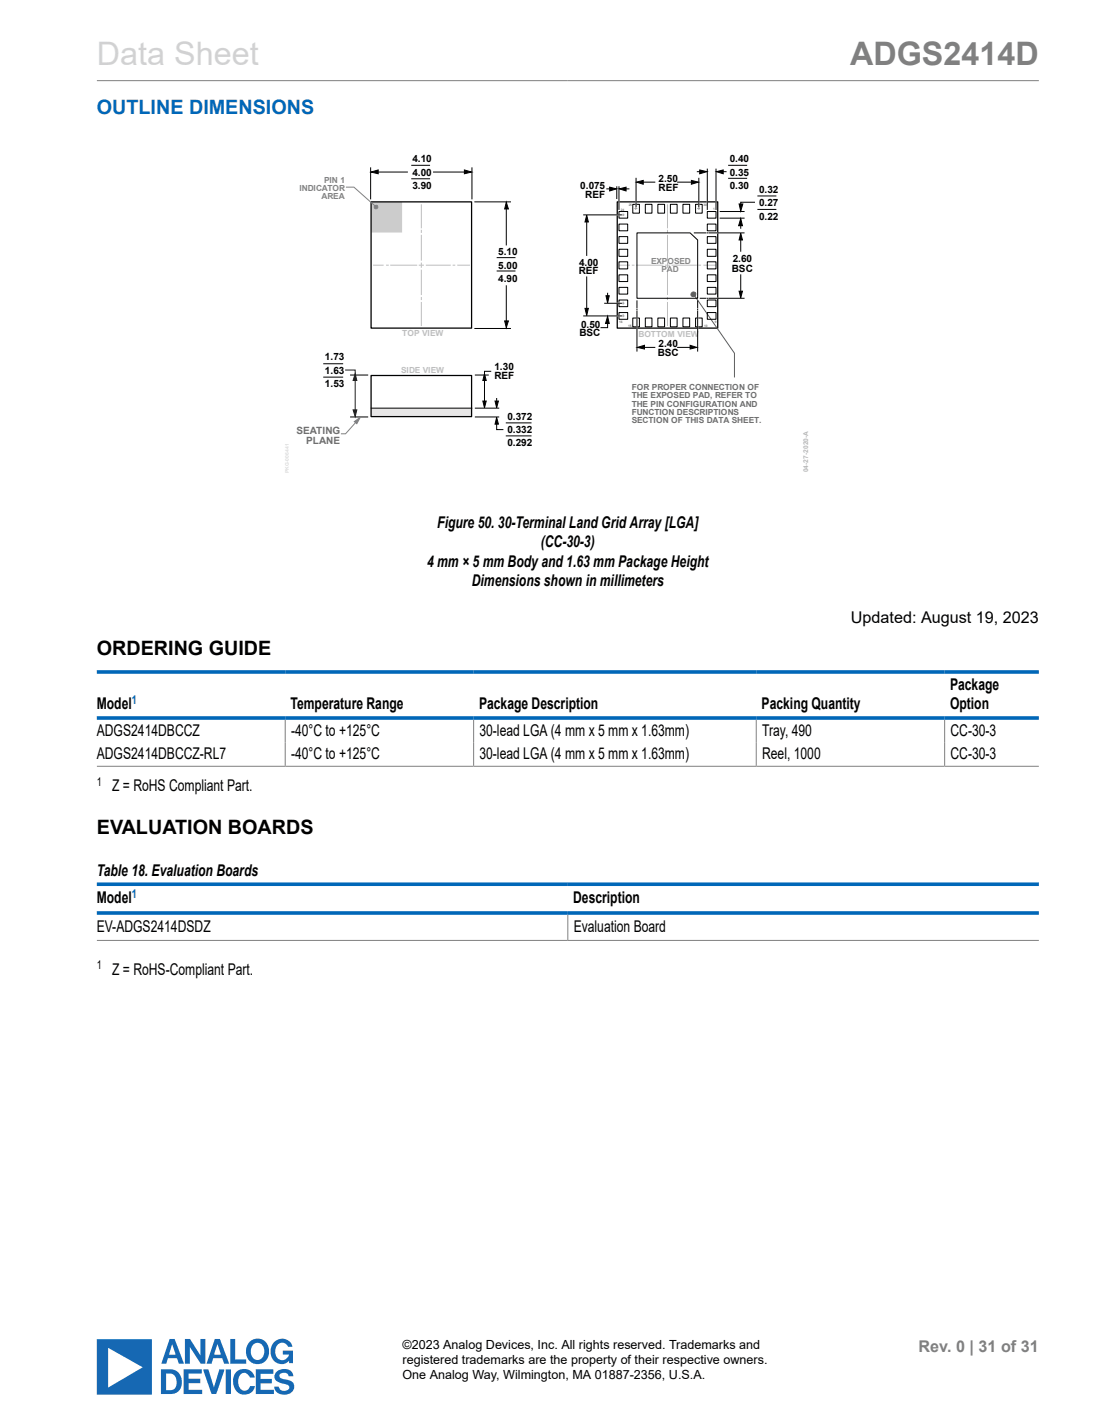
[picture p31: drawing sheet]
<svg xmlns="http://www.w3.org/2000/svg" width="216mm" height="279mm" viewBox="0 0 216 279" stroke-linecap="round" stroke-linejoin="round" font-family="sans-serif">
<defs><g id="words">
<text font-size="6.3" fill="#d3d3d3" x="19" y="12.7">Data Sheet</text>
<text font-size="6.3" fill="#808080" x="166.8" y="12.7">ADGS2414D</text>
<text font-size="3.9" fill="#0067b8" x="19" y="22.3">OUTLINE DIMENSIONS</text>
<g font-size="3.9">
<text x="19" y="128.5">ORDERING GUIDE</text>
<text x="19" y="163.6">EVALUATION BOARDS</text>
</g>
<g font-size="3.2">
<text x="85.8" y="103.6">Figure 50. 30-Terminal Land Grid Array [LGA]</text>
<text x="106.2" y="107.4">(CC-30-3)</text>
<text x="83.8" y="111.2">4 mm × 5 mm Body and 1.63 mm Package Height</text>
<text x="92.6" y="115">Dimensions shown in millimeters</text>
<text x="167" y="122.3">Updated: August 19, 2023</text>
<text x="186.5" y="135.4">Package</text>
<text x="19" y="139.2">Model</text>
<text x="57" y="139.2">Temperature Range</text>
<text x="94" y="139.2">Package Description</text>
<text x="149.5" y="139.2">Packing Quantity</text>
<text x="186.5" y="139.2">Option</text>
<text x="19" y="144.4">ADGS2414DBCCZ</text>
<text x="19" y="148.9">ADGS2414DBCCZ-RL7</text>
<text x="57.1" y="144.4">-40°C to +125°C</text>
<text x="57.1" y="148.9">-40°C to +125°C</text>
<text x="94.1" y="144.4">30-lead LGA (4 mm x 5 mm x 1.63mm)</text>
<text x="94.1" y="148.9">30-lead LGA (4 mm x 5 mm x 1.63mm)</text>
<text x="149.6" y="144.4">Tray, 490</text>
<text x="149.6" y="148.9">Reel, 1000</text>
<text x="186.6" y="144.4">CC-30-3</text>
<text x="186.6" y="148.9">CC-30-3</text>
<text x="22" y="155.3">Z = RoHS Compliant Part.</text>
<text x="19" y="171.9">Table 18. Evaluation Boards</text>
<text x="19" y="177.2">Model</text>
<text x="112.5" y="177.2">Description</text>
<text x="19" y="182.9">EV-ADGS2414DSDZ</text>
<text x="112.6" y="182.9">Evaluation Board</text>
<text x="22" y="191.2">Z = RoHS-Compliant Part.</text>
</g>
<text font-size="3.2" fill="#808080" x="180.3" y="265.2">Rev. 0 | 31 of 31</text>
<g font-size="2.5">
<text x="79" y="264.6">©2023 Analog Devices, Inc. All rights reserved. Trademarks and</text>
<text x="79" y="267.6">registered trademarks are the property of their respective owners.</text>
<text x="79" y="270.5">One Analog Way, Wilmington, MA 01887-2356, U.S.A.</text>
</g>
<g font-size="2.4" fill="#0067b8">
<text x="25.9" y="138.1">1</text>
<text x="25.9" y="176.2">1</text>
</g>
<g font-size="2.4">
<text x="19" y="154.2">1</text>
<text x="19" y="190.2">1</text>
</g>
<g font-size="2">
<text x="80.9" y="31.9">4.10</text>
<text x="80.9" y="34.5">4.00</text>
<text x="129.3" y="35.7">2.50</text>
<text x="143.2" y="31.8">0.40</text>
<text x="143.2" y="34.4">0.35</text>
<text x="80.9" y="37.1">3.90</text>
<text x="113.9" y="37.1">0.075</text>
<text x="114.9" y="38.8">REF</text>
<text x="129.3" y="37.4">REF</text>
<text x="143.2" y="37.1">0.30</text>
<text x="149" y="37.8">0.32</text>
<text x="149" y="40.4">0.27</text>
<text x="149" y="43.1">0.22</text>
<text x="97.8" y="50.1">5.10</text>
<text x="97.8" y="52.7">5.00</text>
<text x="113.6" y="53.8">REF</text>
<text x="113.7" y="52.2">4.00</text>
<text x="143.6" y="53.4">BSC</text>
<text x="143.8" y="51.4">2.60</text>
<text x="97.8" y="55.3">4.90</text>
<text x="114.1" y="64.4">0.50</text>
<text x="63.8" y="70.7">1.73</text>
<text x="113.7" y="66">BSC</text>
<text x="129.1" y="69.8">BSC</text>
<text x="129.3" y="68.2">2.40</text>
<text x="63.8" y="73.4">1.63</text>
<text x="63.8" y="76">1.53</text>
<text x="97" y="72.7">1.30</text>
<text x="97" y="74.3">REF</text>
<text x="99.6" y="82.3">0.372</text>
<text x="99.6" y="85">0.332</text>
<text x="99.6" y="87.6">0.292</text>
</g>
<g font-size="2" fill="#6e6e6e">
<text x="58.2" y="85.2">SEATING</text>
<text x="60.1" y="87.2">PLANE</text>
</g>
<g font-size="1.6" fill="#808285">
<text x="63.6" y="35.8">PIN 1</text>
<text x="58.8" y="37.5">INDICATOR</text>
<text x="63.1" y="39.1">AREA</text>
</g>
<g font-size="1.6" fill="#888">
<text x="127.8" y="51.8">EXPOSED</text>
<text x="129.8" y="53.3">PAD</text>
</g>
<g font-size="1.6" fill="#bdbec1">
<text x="79" y="66">TOP VIEW</text>
<text x="125.3" y="66.1">BOTTOM VIEW</text>
<text x="78.7" y="73.3">SIDE VIEW</text>
</g>
<g font-size="1.6" fill="#6d6e71">
<text x="124" y="76.5">FOR PROPER CONNECTION OF</text>
<text x="124" y="78.1">THE EXPOSED PAD, REFER TO</text>
<text x="124" y="79.8">THE PIN CONFIGURATION AND</text>
<text x="124" y="81.4">FUNCTION DESCRIPTIONS</text>
<text x="124" y="83.1">SECTION OF THIS DATA SHEET.</text>
</g>
<text font-size="1.3" fill="#b6b8ba" x="158.6" y="92.7" transform="rotate(-90 158.6 92.7)">04-27-2020-A</text>
<g font-size=".6" fill="#7c7c7c">
<text x="121.8" y="41.3">24</text>
<text x="123.4" y="40.4">25</text>
<text x="138.1" y="40.4">30</text>
<text x="140" y="41.3">1</text>
<text x="121.5" y="63.4">16</text>
<text x="123.3" y="64.2">15</text>
<text x="138.2" y="64.1">10</text>
<text x="140.3" y="63.4">9</text>
</g>
</g></defs>
<path d="M19 15.8h184.9" fill="none" stroke="#808080" stroke-width=".2"/>
<path d="M19 262.8h10.8v10.8h-10.8zM21.2 264.5v7.8l6.8-4zM31.6 268.7a3.8 3.8 0 0 1 3.3 .5 2.69 2.69 0 0 1-.3 4.1l-1.1 .2h-1.9zM33.3 262.7h1l1.8 4.9h-1l-.4-1.1h-1.7l-.4 1.1h-.9zM32.6 269.5v3.3a1.65 1.65 0 0 0 1.8-.6 1.65 1.65 0 0 0 .1-1.9 1.49 1.49 0 0 0-1.9-.8zM33.8 263.7l-.6 2.1h1.2zM36 268.7h3.6v.8h-2.6v1h2.3v.9h-2.3v1.3h2.7v.8h-3.7zM36.3 262.7h1l2 3.3v-3.3h1v4.9h-.9l-2.1-3.3v3.3h-1zM39.9 268.7h1l1.1 3.5 1.1-3.5h.9l-1.6 4.8h-.9zM42.2 262.7h1l1.8 4.9h-1l-.4-1.1h-1.8l-.3 1.1h-1zM42.7 263.7l-.6 2.1h1.2zM44.3 268.7h1v4.8h-1zM45.2 262.7h1v4.1h2.1v.8h-3.1zM46.5 269.1a2.15 2.15 0 0 1 3.5 1.2h-.9a1.14 1.14 0 0 0-1.2-.9 1.14 1.14 0 0 0-1.1 1 2.18 2.18 0 0 0 .7 2.3 1.08 1.08 0 0 0 1.6-.7h.9a2.12 2.12 0 0 1-2.1 1.7 2.12 2.12 0 0 1-2-1.8 2.8 2.8 0 0 1 .6-2.8zM49.2 263.1a2.35 2.35 0 0 1 2.8 .1 2.35 2.35 0 0 1 .7 2.7 2.29 2.29 0 0 1-2.7 1.7 2.29 2.29 0 0 1-1.7-2.8l.5-1.3zM49.6 264a1.79 1.79 0 0 0 .9 2.8 1.73 1.73 0 0 0 1.4-1.6 1.73 1.73 0 0 0-1.3-1.7l-.6 .1zM50.2 268.7h3.4v.9h-2.5v1h2.3v.8h-2.3v1.3h2.7v.8h-3.6zM53.9 263.2a2.07 2.07 0 0 1 3.5 1.1h-.8a1.32 1.32 0 0 0-1.6-.8 1.32 1.32 0 0 0-1 1.4 1.47 1.47 0 0 0 .5 1.6 1.47 1.47 0 0 0 1.7 .1l.4-.5 .1-.3h-1.2v-.8h2v2.5h-.8v-.5a2.13 2.13 0 0 1-2.5 .4 2.13 2.13 0 0 1-1.1-2.2l.4-1.4zM54.4 269.1a1.9 1.9 0 0 1 3.2 .9h-.9a.99 .99 0 0 0-.9-.7 .99 .99 0 0 0-1 .6 .85 .85 0 0 0 1 .7 1.63 1.63 0 0 1 1.9 1.9 2.13 2.13 0 0 1-3.8 0l-.1-.4h.9a1.06 1.06 0 0 0 1 .9 1.06 1.06 0 0 0 1.1-.8 .93 .93 0 0 0-1-.7l-.4-.1a1.4 1.4 0 0 1-1.3-2z" fill="#1668b3"/>
<path d="M72.9 80.2h19.6v1.5h-19.6z" fill="#e8e6e6"/>
<path d="M72.9 80.2h19.6v1.5h-19.6z" fill="none" stroke="#e8e6e6" stroke-width=".2"/>
<path d="M73 39.8h5.8v5.7h-5.8z" fill="#ccc"/>
<path d="M73 39.8h5.8v5.7h-5.8z" fill="none" stroke="#ccc" stroke-width=".2"/>
<path d="M72.7 32.9v6.1M92.6 32.9v6.1" fill="none" stroke="#000" stroke-width=".2"/>
<path d="M85 33.8h6.4" fill="none" stroke="#010201" stroke-width=".2"/>
<path d="M91.2 33.3l1.4 .5-1.4 .3z" fill="#010201"/>
<path d="M74 33.8h6.1M91.2 33.3l1.4 .5-1.4 .3z" fill="none" stroke="#010201" stroke-width=".2"/>
<path d="M72.8 33.8l1.4-.5v.8z" fill="#010201"/>
<path d="M72.8 33.8l1.4-.5v.8zM99.4 56v7.2" fill="none" stroke="#010201" stroke-width=".2"/>
<path d="M93.2 39.6h7M93.2 64.4h7" fill="none" stroke="#000" stroke-width=".2"/>
<path d="M99.1 63h.7l-.4 1.3z" fill="#010201"/>
<path d="M99.4 40.8v7.4M99.1 63h.7l-.4 1.3z" fill="none" stroke="#010201" stroke-width=".2"/>
<path d="M99.4 39.7l.4 1.3h-.7z" fill="#010201"/>
<path d="M99.4 39.7l.4 1.3h-.7z" fill="none" stroke="#010201" stroke-width=".2"/>
<g fill="none" stroke="#000" stroke-width=".2">
<path d="M80.7 32.4h3.7M80.7 35.1h3.7M97.5 50.5h3.7M97.5 53.2h3.7M63.5 71.4h3.8M63.5 74h3.8M68.7 73.6h3.6M93.2 73.6h2.7M94.8 78.7h.6l-.3 1.3zM95.1 74.4v4.5M95.1 73.3l.3 1.4h-.6zM96.4 72.9h-1.3v1.6"/>
<path d="M97.2 78.7h.6l-.3 1.3zM97.5 78.2v.7M68.7 81.8h3.6M72.8 80.1h19.8M93.2 81.8h4.8M93.2 80.1h4.8M97.5 81.9l.3 1.3h-.6zM97.5 83v1.3h1.3M99.4 83h4.8M99.4 85.5h4.8"/>
</g>
<g fill="none" stroke="#bdbec1" stroke-width=".2">
<path d="M73.3 52h1.9M75.9 52h.3M76.7 52h5.1M82.3 52h.8M82.7 40.2v4.5M82.7 45.2v.4M82.7 46.2v4.8M82.7 51.6v.8M82.7 53v4.8M82.7 58.4v.4M82.7 59.3v4.6M83.7 52h4.7"/>
<path d="M88.9 52h.4M89.8 52h2.3M121.6 52h1.9M124.1 52h.3M124.9 52h5.2M130.6 52h.8M131 40.2v4.5M131 45.2v.4M131 46.2v4.8M131 51.6v.8M131 53v4.8M131 58.4v.4"/>
<path d="M131 59.3v4.6M131.9 52h4.8M137.2 52h.3M138.2 52h2.3"/>
</g>
<path d="M72.8 39.6h19.8v24.8h-19.8zM121.1 39.6h19.8v24.8h-19.8zM72.8 73.7h19.8v8h-19.8z" fill="none" stroke="#000" stroke-width=".25"/>
<path d="M94.8 78.7h.6l-.3 1.3zM95.1 73.3l.3 1.4h-.6zM97.2 78.7h.6l-.3 1.3zM97.5 81.9l.3 1.3h-.6z" fill="#000"/>
<path d="M136.1 57.7l8.1 11.6v4.7" fill="none" stroke="#5d5d5d" stroke-width=".2"/>
<circle cx="136.1" cy="57.7" r=".48" fill="#5d5d5d"/>
<circle cx="136.1" cy="57.7" r=".48" fill="none" stroke="#5d5d5d" stroke-width=".2"/>
<path d="M70 82.7l-2.2 2.4h-.9" fill="none" stroke="#808285" stroke-width=".2"/>
<path d="M69.5 82.7l1.2-.8-.7 1.2z" fill="#808285"/>
<path d="M67.9 36.7h1.6l4.3 3.9M69.5 82.7l1.2-.8-.7 1.2z" fill="none" stroke="#808285" stroke-width=".2"/>
<circle cx="73.8" cy="40.6" r=".35" fill="#808285"/>
<circle cx="73.8" cy="40.6" r=".35" fill="none" stroke="#808285" stroke-width=".2"/>
<g fill="none" stroke="#000" stroke-width=".2">
<path d="M121.5 58.9h1.7v1.3h-1.7zM121.5 56.4h1.7v1.3h-1.7zM121.5 53.9h1.7v1.3h-1.7zM121.5 51.4h1.7v1.4h-1.7zM121.5 48.9h1.7v1.4h-1.7zM121.5 46.4h1.7v1.3h-1.7zM121.5 44h1.7v1.3h-1.7zM121.5 41.5h1.7v1.3h-1.7zM124.2 40.1h1.3v1.7h-1.3zM125 45.7h10.5l1.4 1.4v11.4h-11.9zM126.7 40.1h1.3v1.7h-1.3zM129.1 40.1h1.3v1.7h-1.3z"/>
<path d="M131.6 40.1h1.3v1.7h-1.3zM134 40.1h1.4v1.7h-1.4zM136.5 40.1h1.3v1.7h-1.3zM138.8 58.9h1.7v1.3h-1.7zM138.8 56.4h1.7v1.3h-1.7zM138.8 53.9h1.7v1.3h-1.7zM138.8 51.4h1.7v1.4h-1.7zM138.8 48.9h1.7v1.4h-1.7zM138.8 46.4h1.7v1.3h-1.7zM138.8 44h1.7v1.3h-1.7zM138.8 41.5h1.7v1.3h-1.7zM121.5 61.3h1.7v1.3h-1.7z"/>
<path d="M124.2 62.4h1.3v1.7h-1.3zM126.7 62.4h1.3v1.7h-1.3zM129.1 62.4h1.3v1.7h-1.3zM131.6 62.4h1.3v1.7h-1.3zM134 62.4h1.4v1.7h-1.4zM136.5 62.4h1.3v1.7h-1.3zM138.8 61.3h1.7v1.3h-1.7z"/>
</g>
<path d="M145.4 53.8v3.6" fill="none" stroke="#010201" stroke-width=".2"/>
<path d="M145.1 57.1h.6l-.3 1.4z" fill="#010201"/>
<path d="M145.1 57.1h.6l-.3 1.4zM145.4 46.8v2.6" fill="none" stroke="#010201" stroke-width=".2"/>
<path d="M145.4 45.8l.3 1.3h-.6z" fill="#010201"/>
<path d="M145.4 45.8l.3 1.3h-.6zM132.9 68.2h2.8" fill="none" stroke="#010201" stroke-width=".2"/>
<path d="M140.6 58.5h.4M140.6 45.7h.4M125 62.2v2.6M136.9 62.1v2.6" fill="none" stroke="#fff" stroke-width=".25"/>
<path d="M125 58.9v1.6M136.2 45.7h2.4M136.9 58.9v1.6M137.3 58.5h1.3M138.7 58.5h.3M138.7 45.7h.3M139.1 58.5h7M139.1 45.7h7M125 60.6v.2M125 60.9v8.1M136.9 60.6v.2M136.9 60.9v8.1" fill="none" stroke="#000" stroke-width=".2"/>
<path d="M135.5 67.8l1.3 .4-1.3 .3z" fill="#010201"/>
<path d="M126.2 68.2h2.4M135.5 67.8l1.3 .4-1.3 .3z" fill="none" stroke="#010201" stroke-width=".2"/>
<path d="M125.1 68.2l1.4-.4v.7z" fill="#010201"/>
<path d="M132.9 35.7h3M125.1 68.2l1.4-.4v.7z" fill="none" stroke="#010201" stroke-width=".2"/>
<path d="M135.7 35.4l1.4 .3-1.4 .4z" fill="#010201"/>
<path d="M126 35.7h2.6M135.7 35.4l1.4 .3-1.4 .4z" fill="none" stroke="#010201" stroke-width=".2"/>
<path d="M124.9 35.7l1.3-.3v.7z" fill="#010201"/>
<path d="M124.9 35.7l1.3-.3v.7z" fill="none" stroke="#010201" stroke-width=".2"/>
<path d="M118.9 58h.7l-.3 1.4zM119.3 57.5v.8M119.3 62.1l.3 1.4h-.8zM119.3 63.2v1.1h-1.4" fill="none" stroke="#000" stroke-width=".2"/>
<path d="M118.9 58h.7l-.3 1.4zM119.3 62.1l.3 1.4h-.8z" fill="#000"/>
<path d="M115.2 43.3v6.9" fill="none" stroke="#010101" stroke-width=".2"/>
<path d="M115.2 42.2l.3 1.4h-.7z" fill="#010101"/>
<path d="M115.2 42.2l.3 1.4h-.7zM115.2 54.2v6.6" fill="none" stroke="#010101" stroke-width=".2"/>
<path d="M114.8 60.5h.7l-.3 1.4z" fill="#010101"/>
<path d="M114.8 60.5h.7l-.3 1.4z" fill="none" stroke="#010101" stroke-width=".2"/>
<path d="M121.5 39.4v.4M124.8 39.6v1M137.2 39.6v1M138.8 39.4v.4M140.5 39.4v.4M121 42.2h1M121 59.5h1M121 62h1" fill="none" stroke="#fff" stroke-width=".25"/>
<g fill="none" stroke="#000" stroke-width=".2">
<path d="M119 37.1h.9M119.7 36.7l1.3 .4-1.3 .4zM121.1 36.6v2.3M121.5 36.6v4.5M121.6 37.1l1.3-.4v.8zM122.6 37.1h.9M124.8 35v5.6M136.8 33.7h.9M137.2 35v5.6M137.3 33.3l1.4 .4-1.4 .4zM138.8 33.2v7.9M140.5 33.2v7.9"/>
<path d="M140.6 33.7l1.3-.4v.8zM141.7 33.7h.9M143 32.4h3.5M143 35h3.5M148.2 39.7h-2.8v.6M148.8 38.4h3.5M114.6 42.2h7.4M118.7 59.5h3.3M141.4 41.5h4.6M141.4 42.8h4.6M145.1 40h.7l-.4 1.4zM145.4 42.9l.3 1.4h-.7z"/>
<path d="M145.4 44.1v.7M148.8 41.1h3.5M114.6 62h7.4"/>
</g>
<path d="M122.2 42.2h.3M122.2 59.5h.3M122.3 41.9v.5M122.3 59.2v.6M124.5 40.9h.6M124.8 40.8v.3M136.8 40.9h.6M137.2 40.8v.3M122.2 62h.3M122.3 61.6v.6" fill="none" stroke="#9d9fa2" stroke-width=".2"/>
<path d="M119.7 36.7l1.3 .4-1.3 .4zM121.6 37.1l1.3-.4v.8zM137.3 33.3l1.4 .4-1.4 .4zM140.6 33.7l1.3-.4v.8zM145.1 40h.7l-.4 1.4zM145.4 42.9l.3 1.4h-.7z" fill="#000"/>
<path d="M67.7 72.6h2v2M69.7 74.4v6.3" fill="none" stroke="#231f20" stroke-width=".2"/>
<path d="M69.7 73.3l.3 1.4h-.7z" fill="#231f20"/>
<path d="M69.7 73.3l.3 1.4h-.7z" fill="none" stroke="#231f20" stroke-width=".2"/>
<path d="M69.3 80.4h.7l-.3 1.3z" fill="#231f20"/>
<path d="M69.3 80.4h.7l-.3 1.3z" fill="none" stroke="#231f20" stroke-width=".2"/>
<path d="M55.5 30.1h.2v62.7h-.2z" fill="#fff"/>
<path d="M55.5 30.1v62.7h.2v-62.7" fill="none" stroke="#fff" stroke-width=".2"/>
<path d="M159.3 30.1h.2v62.7h-.2z" fill="#fff"/>
<path d="M159.3 30.1v62.7h.2v-62.7" fill="none" stroke="#fff" stroke-width=".2"/>
<path d="M19 131.8h184.9M19 140.9h184.9M19 173.5h184.9M19 179.1h184.9" fill="none" stroke="#0067b8" stroke-width=".71"/>
<path d="M19 150.4h184.9M56 141.2v9.1M93 141.2v9.1M148.4 141.2v9.1M185.4 141.2v9.1M111.5 179.5v4.9M19 184.5h184.9" fill="none" stroke="#808080" stroke-width=".2"/>
<use href="#words"/>
</svg>
